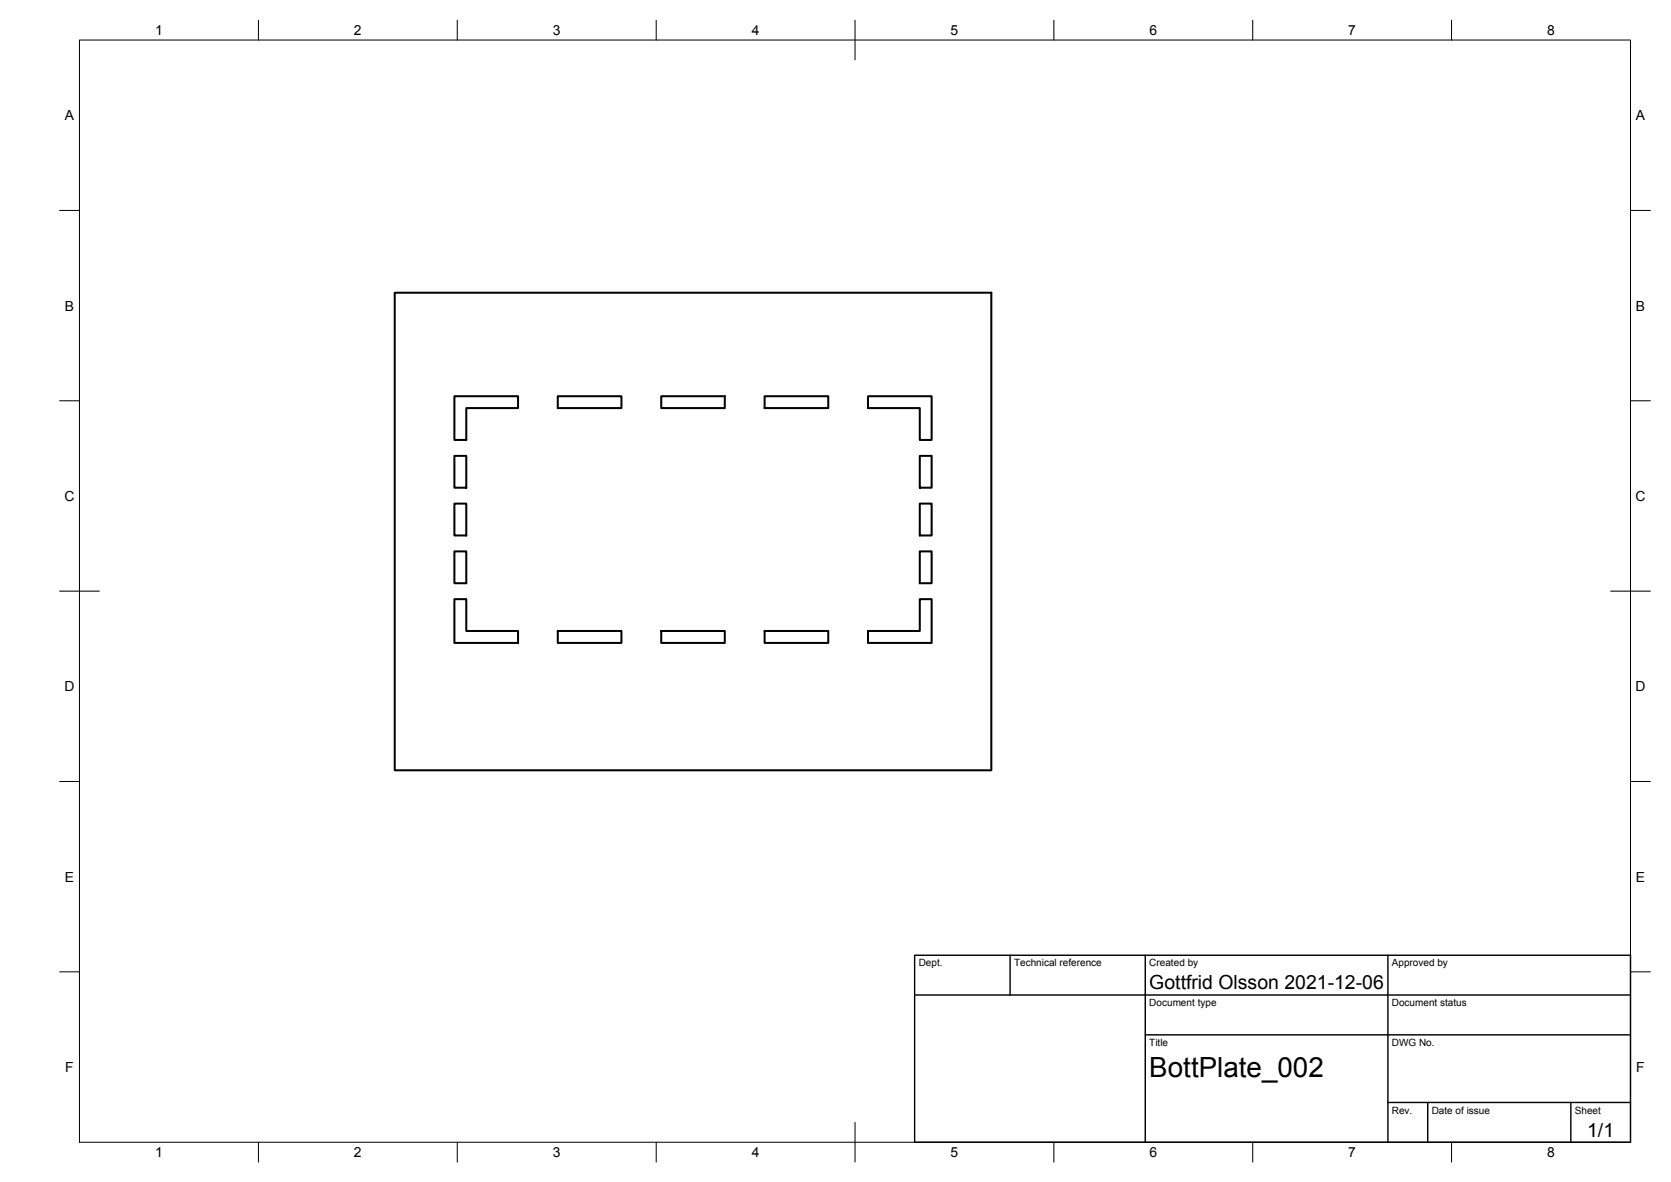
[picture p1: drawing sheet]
<svg xmlns="http://www.w3.org/2000/svg" width="420mm" height="297mm" viewBox="0 0 420 297" stroke-linecap="round" stroke-linejoin="round" font-family="sans-serif">
<defs><g id="words">
<text font-size="7" x="289" y="270.6">BottPlate_002</text>
<g font-size="4.9">
<text x="289" y="248.5">Gottfrid Olsson 2021-12-06</text>
<text x="399.1" y="285.7">1/1</text>
</g>
<g font-size="3.5">
<text x="39" y="8.8">1</text>
<text x="89" y="8.8">2</text>
<text x="139" y="8.8">3</text>
<text x="189" y="8.8">4</text>
<text x="239" y="8.8">5</text>
<text x="289" y="8.8">6</text>
<text x="339" y="8.8">7</text>
<text x="389" y="8.8">8</text>
<text x="16.3" y="30.2">A</text>
<text x="411.3" y="30.2">A</text>
<text x="16.3" y="78">B</text>
<text x="411.3" y="78">B</text>
<text x="16.2" y="125.9">C</text>
<text x="411.2" y="125.9">C</text>
<text x="16.2" y="173.7">D</text>
<text x="411.2" y="173.7">D</text>
<text x="16.3" y="221.6">E</text>
<text x="411.3" y="221.6">E</text>
<text x="16.4" y="269.4">F</text>
<text x="411.4" y="269.4">F</text>
<text x="39" y="290.8">1</text>
<text x="89" y="290.8">2</text>
<text x="139" y="290.8">3</text>
<text x="189" y="290.8">4</text>
<text x="239" y="290.8">5</text>
<text x="289" y="290.8">6</text>
<text x="339" y="290.8">7</text>
<text x="389" y="290.8">8</text>
</g>
<g font-size="2.5">
<text x="231" y="242.9">Dept.</text>
<text x="255" y="242.9">Technical reference</text>
<text x="289" y="242.9">Created by</text>
<text x="350" y="242.9">Approved by</text>
<text x="289" y="252.8">Document type</text>
<text x="350" y="252.8">Document status</text>
<text x="289" y="262.9">Title</text>
<text x="350" y="262.9">DWG No.</text>
<text x="350" y="279.9">Rev.</text>
<text x="360" y="279.9">Date of issue</text>
<text x="396" y="279.9">Sheet</text>
</g>
</g></defs>
<!-- layer: Visible -->
<g fill="none" stroke="#000" stroke-width=".51">
<path d="M99.3 73.6h150v120h-150zM114.3 99.6h16v3h-13.1v8h-2.9zM140.3 99.6h16v3h-16zM166.3 99.6h15.9v3h-15.9zM192.3 99.6h16v3h-16zM218.2 99.6h16.1v11h-3v-8h-13.1zM114.3 114.6h2.9v8h-2.9zM231.3 114.6h3v8h-3zM114.3 126.6h2.9v8h-2.9zM114.3 138.6h2.9v8h-2.9zM231.3 126.6h3v8h-3zM231.3 138.6h3v8h-3z"/>
<path d="M114.3 150.6h2.9v8h13.1v3h-16zM140.3 158.6h16v3h-16zM166.3 158.6h15.9v3h-15.9zM192.3 158.6h16v3h-16zM218.2 158.6h13.1v-8h3v11h-16.1z"/>
</g>
<!-- layer: Border -->
<g fill="none" stroke="#000" stroke-width=".25">
<path d="M20 10.1h390v276.9h-390zM65 5.1v5M115 5.1v5M165 5.1v5M215 5.1v10M265 5.1v5M315 5.1v5M365 5.1v5M15 52.9h5M410 52.9h5M15 100.7h5M410 100.7h5"/>
<path d="M15 148.6h10M405 148.6h10M15 196.4h5M410 196.4h5M15 244.2h5M410 244.2h5M65 287v5M115 287v5M165 287v5M215 282.1v9.9M265 287v5M315 287v5"/>
<path d="M365 287v5"/>
</g>
<!-- layer: TitleBlock -->
<path d="M230 240.1h180v46.9h-180zM230 250h180M254 240.1v9.9M288 240.1v46.9M349 240.1v46.9M288 260.1h122M349 277.1h61M359 277.1v9.9M395 277.1v9.9" fill="none" stroke="#000" stroke-width=".36"/>
<use href="#words"/>
</svg>
